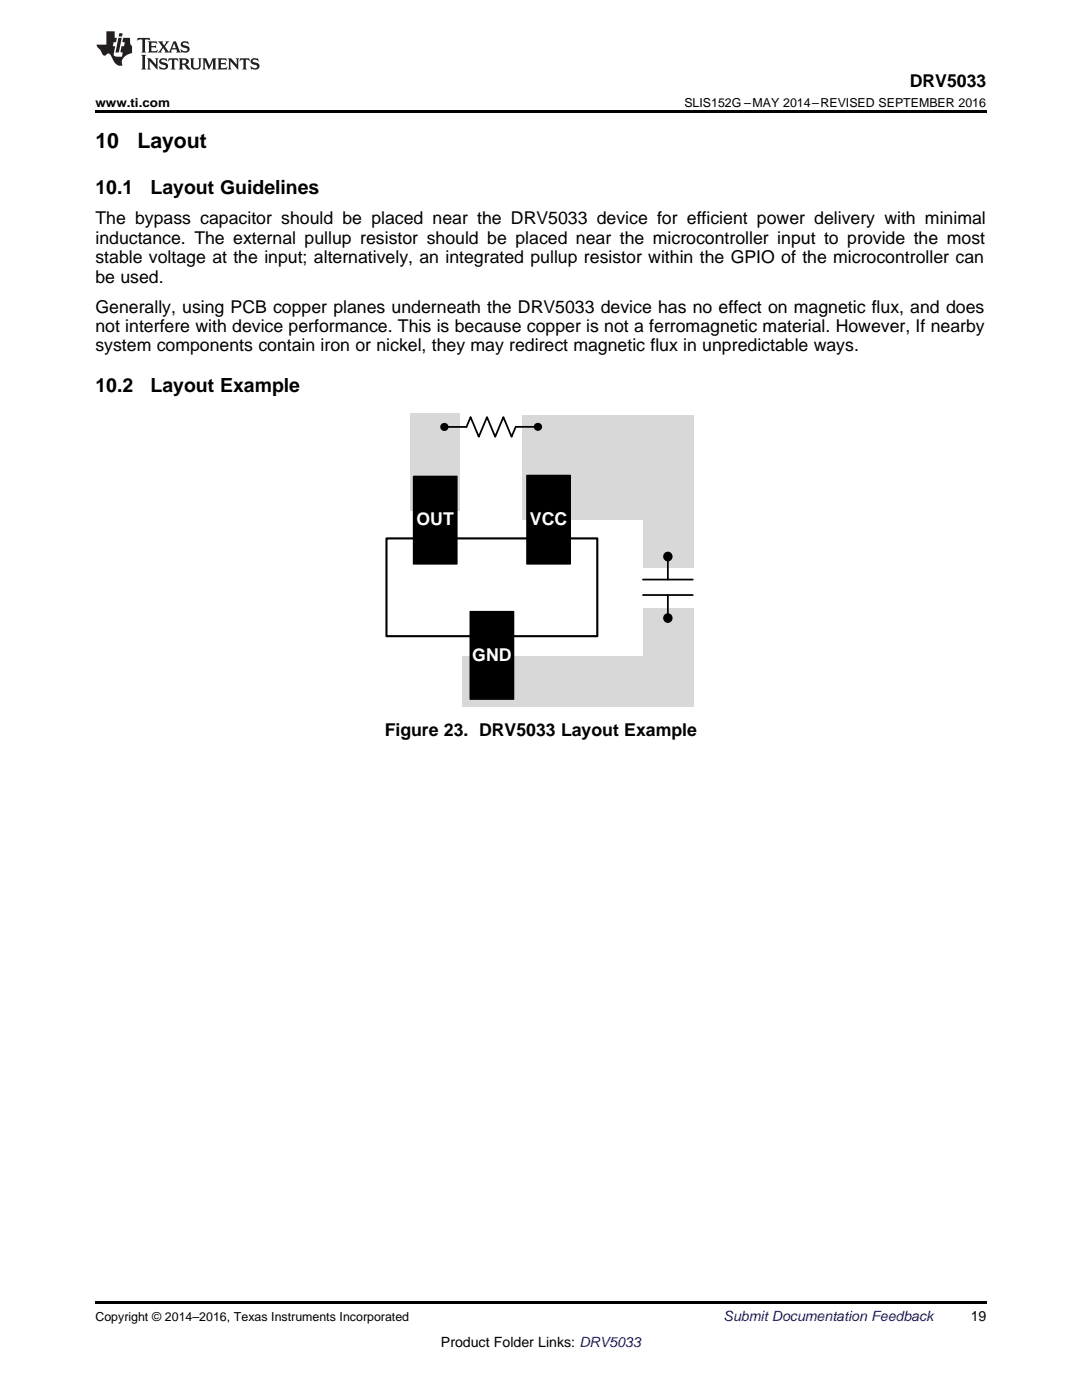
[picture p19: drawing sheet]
<svg xmlns="http://www.w3.org/2000/svg" width="216mm" height="279mm" viewBox="0 0 216 279" stroke-linecap="round" stroke-linejoin="round" font-family="sans-serif">
<defs><g id="words">
<g font-size="4.2">
<text x="19" y="29.6">10</text>
<text x="27.4" y="29.6">Layout</text>
</g>
<g font-size="3.9">
<text x="19" y="38.8">10.1</text>
<text x="30.1" y="38.8">Layout Guidelines</text>
<text x="19" y="78.2">10.2</text>
<text x="30.1" y="78.2">Layout Example</text>
</g>
<g font-size="3.5">
<text x="181.5" y="17.3">DRV5033</text>
<text x="19" y="44.8">The bypass capacitor should be placed near the DRV5033 device for efficient power delivery with minimal</text>
<text x="19" y="48.6">inductance. The external pullup resistor should be placed near the microcontroller input to provide the most</text>
<text x="19" y="52.5">stable voltage at the input; alternatively, an integrated pullup resistor within the GPIO of the microcontroller can</text>
<text x="19" y="56.4">be used.</text>
<text x="19" y="62.4">Generally, using PCB copper planes underneath the DRV5033 device has no effect on magnetic flux, and does</text>
<text x="19" y="66.3">not interfere with device performance. This is because copper is not a ferromagnetic material. However, If nearby</text>
<text x="19" y="70.1">system components contain iron or nickel, they may redirect magnetic flux in unpredictable ways.</text>
<text x="76.8" y="146.8">Figure 23. DRV5033 Layout Example</text>
</g>
<g font-size="3.5" fill="#fff">
<text x="83.1" y="104.9">OUT</text>
<text x="105.7" y="104.8">VCC</text>
<text x="94.2" y="131.9">GND</text>
</g>
<text font-size="2.8" fill="#0000c8" x="144.4" y="263.6">Submit Documentation Feedback</text>
<g font-size="2.8">
<text x="193.7" y="263.6">19</text>
<text x="88" y="268.9">Product Folder Links: DRV5033</text>
</g>
<g font-size="2.5">
<text x="19" y="21.4">www.ti.com</text>
<text x="136.6" y="21.4">SLIS152G –MAY 2014–REVISED SEPTEMBER 2016</text>
<text x="19" y="263.6">Copyright © 2014–2016, Texas Instruments Incorporated</text>
</g>
</g></defs>
<path d="M19 259.7h177.8v.5h-177.8z" fill="#000"/>
<g fill="#d8d8d8">
<path d="M81.9 82.4h9.9v19.5h-9.9z" fill-rule="evenodd"/>
<path d="M128.3 121.3h10.2v15.3h-10.2z" fill-rule="evenodd"/>
<path d="M128.3 98.1h10.2v15.3h-10.2z" fill-rule="evenodd"/>
<path d="M104.3 82.8h34.2v20.9h-34.2z" fill-rule="evenodd"/>
<path d="M92.2 130.8h46.3v10.2h-46.3z" fill-rule="evenodd"/>
</g>
<path d="M77.1 107.5h42.1v19.5h-42.1z" fill="none" stroke="#000" stroke-width=".42"/>
<g fill="#000">
<path d="M82.5 95h8.7v17.6h-8.7z" fill-rule="evenodd"/>
<path d="M105.1 94.8h8.7v17.8h-8.7z" fill-rule="evenodd"/>
<path d="M93.8 122h8.7v17.6h-8.7z" fill-rule="evenodd"/>
<circle cx="88.7" cy="85.2" r=".64"/>
<circle cx="107.3" cy="85.2" r=".64"/>
<circle cx="133.3" cy="111.1" r=".78"/>
<circle cx="133.3" cy="123.3" r=".78"/>
</g>
<path d="M82.5 95h8.7v17.6h-8.7zM105.1 94.8h8.7v17.8h-8.7zM93.8 122h8.7v17.6h-8.7z" fill="none" stroke="#000" stroke-width=".2"/>
<g fill="none" stroke="#000" stroke-width=".35">
<path d="M107.3 85.2h-4.4l-.8 2-1.7-4-1.6 4-1.6-4-1.7 4-1.6-4-.8 2h-4.4M128.3 115.7h9.9M128.3 118.8h9.9M133.3 111.1v4.6M133.3 118.8v4.5"/>
<circle cx="88.7" cy="85.2" r=".64"/>
<circle cx="107.3" cy="85.2" r=".64"/>
<circle cx="133.3" cy="111.1" r=".78"/>
<circle cx="133.3" cy="123.3" r=".78"/>
</g>
<path d="M19 22h177.8v.5h-177.8z" fill="#000"/>
<g fill="#231f20">
<path d="M27.5 7.6l-.1 .5 .4-.2h.6v.1v2.1l-.2 .4h1l-.3-.4v-2.1l.1-.1h.5l.5 .2-.2-.5zM29.5 8.3l.2 .3v1.5l-.2 .4h1.8l.2-.6a1.04 1.04 0 0 1-1.3 .2v-.7h.6l.3 .2v-.6l-.3 .2h-.6v-.6l.8-.1 .4 .3-.2-.5zM31.5 8.3l.9 1.1-.9 1.1h.8l-.2-.2 .5-.7 .4 .7-.2 .2h1.5l-.1-.2 .1-.4h.9l.1 .4-.2 .2h1l-.3-.3-.7-1.9h-.5l-.9 2-.8-1 .9-1h-.8l.1 .3-.3 .5-.4-.6 .2-.2zM34.7 8.6l.4 1h-.7zM36.3 8.4a.63 .63 0 0 0-.2 .7 .63 .63 0 0 0 .6 .4l.6 .2 .1 .2a.75 .75 0 0 1-.7 .4 .75 .75 0 0 1-.6-.5l.1 .7 .1-.1a1.11 1.11 0 0 0 1.5-.6 1.13 1.13 0 0 0-1.2-.8l-.1-.4a1.04 1.04 0 0 1 1.2 .2l-.2-.5-.1 .1-.5-.2zM28.2 10.9l.2 .4v2.2l-.2 .4h1l-.3-.4v-2.2l.3-.4zM29.3 11.6l.3 .4v1.5l-.3 .4h.8l-.2-.4v-1.3l1.5 1.7v-1.9l.2-.4h-.7l.2 .4v.9l-1.1-1.3zM32 11.8a.62 .62 0 0 0-.2 .7 .62 .62 0 0 0 .6 .4l.6 .1 .1 .3a.76 .76 0 0 1-.7 .3 .76 .76 0 0 1-.6-.4l.1 .7 .1-.1a1.11 1.11 0 0 0 1.5-.6 1.13 1.13 0 0 0-1.2-.8l-.1-.4a1.04 1.04 0 0 1 1.2 .2l-.2-.6-.1 .1-.5-.1zM33.7 11.6l-.2 .6a.61 .61 0 0 1 .8-.3v1.6l-.2 .4h.9l-.2-.4v-1.6a.63 .63 0 0 1 .8 .3l-.2-.6zM35.6 11.6l.3 .4v1.5l-.3 .4h1l-.2-.2v-.8l.5 .2a.76 .76 0 0 0 1.2 .7l-1-1a.58 .58 0 0 0 .6-.5 .58 .58 0 0 0-.5-.6zM36.4 11.9h.1a.45 .45 0 0 1 .5 .1 .45 .45 0 0 1 .1 .5l-.7 .2zM37.9 11.6l.2 .2a2.17 2.17 0 0 0 .3 1.9 .99 .99 0 0 0 1.6-.6v-1.1l.2-.4h-.7l.2 .2a1.92 1.92 0 0 1-.2 1.8 .6 .6 0 0 1-.9-.5v-1.1l.2-.4zM40.4 11.6l.2 .4v1.5l-.2 .4h.7l-.2-.4v-1.4l.8 1.8 .8-1.8v1.4l-.2 .4h.9l-.2-.4v-1.5l.2-.4h-.8l-.6 1.5-.6-1.5zM43.4 11.6l.2 .4v1.5l-.2 .4h1.8l.2-.6a1.04 1.04 0 0 1-1.3 .1v-.6h.5l.4 .2v-.6l-.4 .2h-.5v-.7h.8l.3 .3-.1-.6zM45.5 11.6l.2 .4v1.5l-.2 .4h.7l-.2-.4v-1.3l1.5 1.7v-1.9l.2-.4h-.7l.2 .4v.9l-1.1-1.3zM47.9 11.6l-.1 .6a.61 .61 0 0 1 .8-.3v1.6l-.3 .4h1l-.3-.4 .1-1.6a.63 .63 0 0 1 .7 .3l-.1-.6zM50.2 11.8a.62 .62 0 0 0-.2 .7 .62 .62 0 0 0 .6 .4l.6 .1 .2 .3a.76 .76 0 0 1-.8 .3 .76 .76 0 0 1-.6-.4l.1 .7 .2-.1a1.11 1.11 0 0 0 1.5-.6 1.13 1.13 0 0 0-1.3-.8l-.1-.4a1.04 1.04 0 0 1 1.2 .2l-.1-.6-.2 .1-.5-.1z"/>
<path d="M21.2 6.3v2.6h-1.9l.1 .4 .7 .9a.91 .91 0 0 0 1 .8 .56 .56 0 0 1 .5-.3 .56 .56 0 0 1 .5 .3l.4 .8a1.53 1.53 0 0 0 1.9 1.2 1.54 1.54 0 0 1 1-2.1l.9-.3v-1.4a1.52 1.52 0 0 1-.3-1.6h-1.4l-.2 .8h.5l-.2 .8h-.4l-.2 1v.2l.4 .1-.2 .8a1.93 1.93 0 0 1-1.6-.3l.3-1.8h-.5l.2-.8h.4l.2-.8h-.4v-1.3zM23.6 7.6l-.6 2.9h.7l.6-2.9zM23.8 6.6l-.1 .7h.6l.2-.7z"/>
</g>
<use href="#words"/>
</svg>
